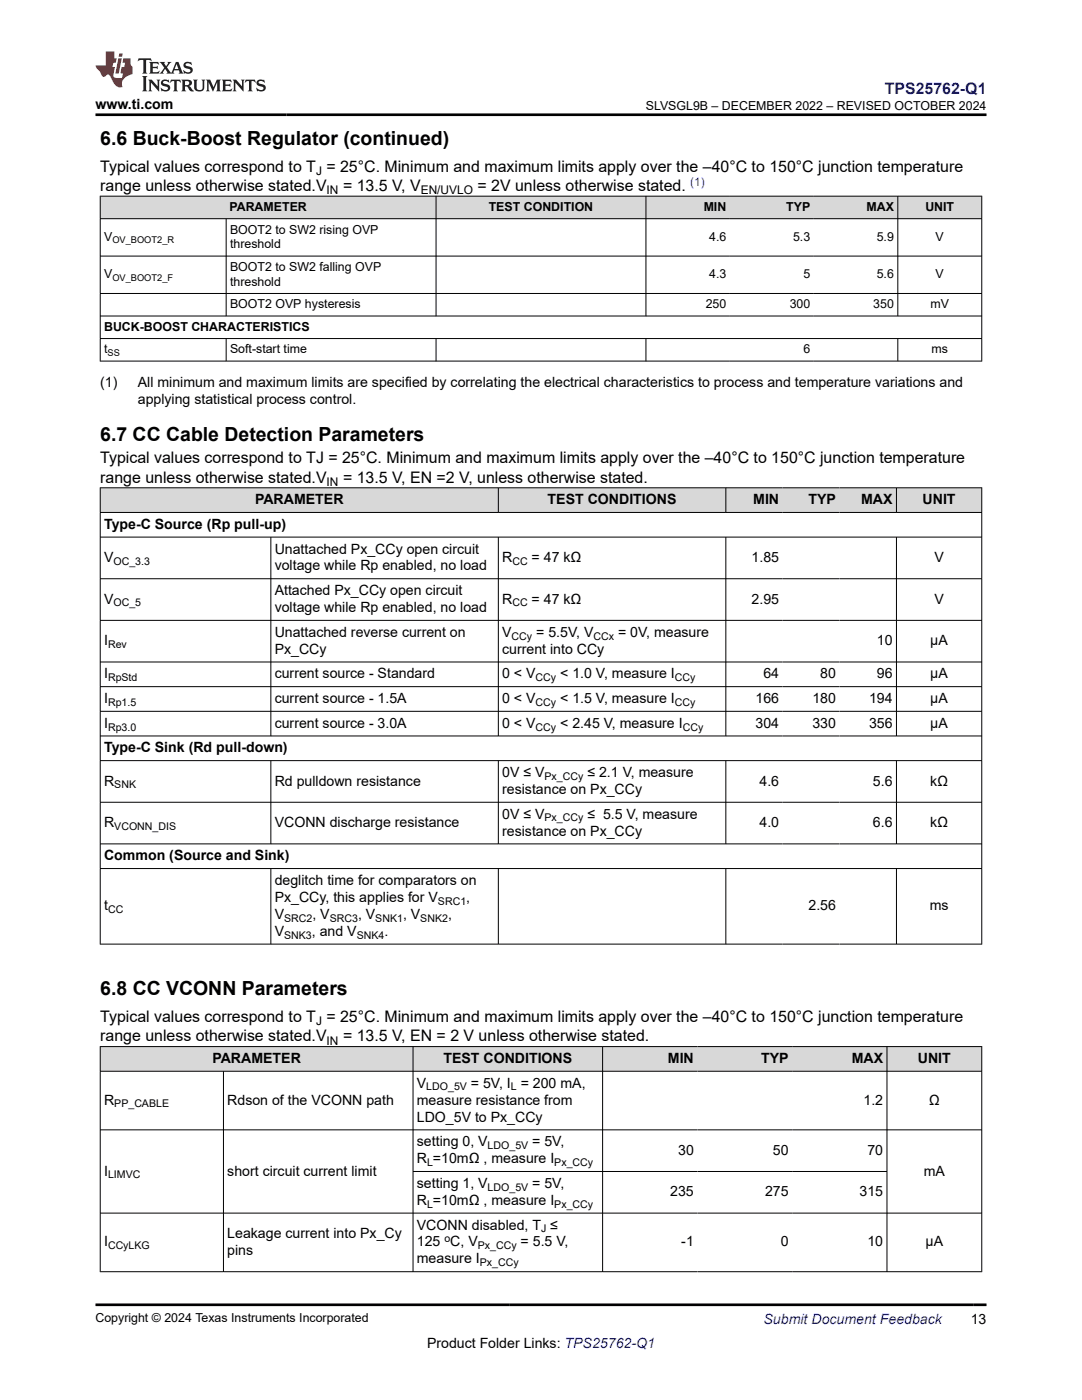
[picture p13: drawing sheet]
<svg xmlns="http://www.w3.org/2000/svg" width="216mm" height="279mm" viewBox="0 0 216 279" stroke-linecap="round" stroke-linejoin="round" font-family="sans-serif">
<defs><g id="words">
<g font-size="3.9">
<text x="20" y="28.8">6.6 Buck-Boost Regulator (continued)</text>
<text x="20" y="88.1">6.7 CC Cable Detection Parameters</text>
<text x="20" y="198.6">6.8 CC VCONN Parameters</text>
</g>
<text font-size="3.2" fill="#00f" x="176.6" y="18.7">TPS25762-Q1</text>
<g font-size="3.2">
<text x="20" y="34.3">Typical values correspond to T = 25°C. Minimum and maximum limits apply over the –40°C to 150°C junction temperature</text>
<text x="20" y="38.1">range unless otherwise stated.V</text>
<text x="68.4" y="38.1">= 13.5 V, V</text>
<text x="95.3" y="38.1">= 2V unless otherwise stated.</text>
<text x="20" y="92.5">Typical values correspond to TJ = 25°C. Minimum and maximum limits apply over the –40°C to 150°C junction temperature</text>
<text x="20" y="96.3">range unless otherwise stated.V</text>
<text x="68.4" y="96.3">= 13.5 V, EN =2 V, unless otherwise stated.</text>
<text x="20" y="207.8">range unless otherwise stated.V</text>
<text x="20" y="204">Typical values correspond to T = 25°C. Minimum and maximum limits apply over the –40°C to 150°C junction temperature</text>
<text x="68.4" y="207.8">= 13.5 V, EN = 2 V unless otherwise stated.</text>
</g>
<g font-size="2.8">
<text x="19.1" y="21.8">www.ti.com</text>
<text x="20" y="77.2">(1)</text>
<text x="27.5" y="77.2">All minimum and maximum limits are specified by correlating the electrical characteristics to process and temperature variations and</text>
<text x="27.5" y="80.6">applying statistical process control.</text>
<text x="50.9" y="100.6">PARAMETER</text>
<text x="109.3" y="100.6">TEST CONDITIONS</text>
<text x="150.3" y="100.6">MIN</text>
<text x="161.3" y="100.6">TYP</text>
<text x="171.8" y="100.6">MAX</text>
<text x="184.1" y="100.6">UNIT</text>
<text x="20.8" y="105.5">Type-C Source (Rp pull-up)</text>
<text x="20.8" y="112.2">V</text>
<text x="54.8" y="110.5">Unattached Px_CCy open circuit</text>
<text x="54.8" y="113.9">voltage while Rp enabled, no load</text>
<text x="100.2" y="112.2">R</text>
<text x="106.1" y="112.2">= 47 kΩ</text>
<text x="150" y="112.2">1.85</text>
<text x="186.4" y="112.2">V</text>
<text x="54.8" y="118.8">Attached Px_CCy open circuit</text>
<text x="20.8" y="120.5">V</text>
<text x="54.8" y="122.2">voltage while Rp enabled, no load</text>
<text x="100.2" y="120.5">R</text>
<text x="106.1" y="120.5">= 47 kΩ</text>
<text x="150" y="120.5">2.95</text>
<text x="186.4" y="120.5">V</text>
<text x="20.8" y="128.8">I</text>
<text x="54.8" y="127.1">Unattached reverse current on</text>
<text x="54.8" y="130.5">Px_CCy</text>
<text x="100.2" y="127.1">V</text>
<text x="100.2" y="130.5">current into CCy</text>
<text x="107" y="127.1">= 5.5V, V</text>
<text x="123.3" y="127.1">= 0V, measure</text>
<text x="175" y="128.8">10</text>
<text x="185.6" y="128.8">µA</text>
<text x="20.8" y="135.4">I</text>
<text x="54.8" y="135.4">current source - Standard</text>
<text x="100.2" y="135.4">0 &lt; V</text>
<text x="111.8" y="135.4">&lt; 1.0 V, measure I</text>
<text x="152.3" y="135.4">64</text>
<text x="163.7" y="135.4">80</text>
<text x="175" y="135.4">96</text>
<text x="185.6" y="135.4">µA</text>
<text x="20.8" y="140.3">I</text>
<text x="54.8" y="140.3">current source - 1.5A</text>
<text x="100.2" y="140.3">0 &lt; V</text>
<text x="111.8" y="140.3">&lt; 1.5 V, measure I</text>
<text x="150.8" y="140.3">166</text>
<text x="162.1" y="140.3">180</text>
<text x="173.4" y="140.3">194</text>
<text x="185.6" y="140.3">µA</text>
<text x="20.8" y="145.2">I</text>
<text x="54.8" y="145.2">current source - 3.0A</text>
<text x="100.2" y="145.2">0 &lt; V</text>
<text x="111.8" y="145.2">&lt; 2.45 V, measure I</text>
<text x="150.8" y="145.2">304</text>
<text x="162.1" y="145.2">330</text>
<text x="173.4" y="145.2">356</text>
<text x="185.6" y="145.2">µA</text>
<text x="20.8" y="150.2">Type-C Sink (Rd pull-down)</text>
<text x="100.2" y="155.1">0V ≤ V</text>
<text x="117.2" y="155.1">≤ 2.1 V, measure</text>
<text x="20.8" y="156.8">R</text>
<text x="54.8" y="156.8">Rd pulldown resistance</text>
<text x="100.2" y="158.5">resistance on Px_CCy</text>
<text x="151.6" y="156.8">4.6</text>
<text x="174.2" y="156.8">5.6</text>
<text x="185.6" y="156.8">kΩ</text>
<text x="20.8" y="165.1">R</text>
<text x="54.8" y="165.1">VCONN discharge resistance</text>
<text x="100.2" y="163.4">0V ≤ V</text>
<text x="100.2" y="166.8">resistance on Px_CCy</text>
<text x="117.2" y="163.4">≤ 5.5 V, measure</text>
<text x="151.6" y="165.1">4.0</text>
<text x="174.2" y="165.1">6.6</text>
<text x="185.6" y="165.1">kΩ</text>
<text x="20.8" y="171.7">Common (Source and Sink)</text>
<text x="54.8" y="176.6">deglitch time for comparators on</text>
<text x="54.8" y="180">Px_CCy, this applies for V</text>
<text x="93" y="180">,</text>
<text x="20.8" y="181.7">t</text>
<text x="54.8" y="183.4">V</text>
<text x="62.3" y="183.4">, V</text>
<text x="71.4" y="183.4">, V</text>
<text x="80.4" y="183.4">, V</text>
<text x="89.4" y="183.4">,</text>
<text x="161.3" y="181.7">2.56</text>
<text x="185.5" y="181.7">ms</text>
<text x="54.8" y="186.8">V</text>
<text x="62.2" y="186.8">, and V</text>
<text x="76.7" y="186.8">.</text>
<text x="42.4" y="212.1">PARAMETER</text>
<text x="88.5" y="212.1">TEST CONDITIONS</text>
<text x="133.3" y="212.1">MIN</text>
<text x="151.9" y="212.1">TYP</text>
<text x="169.9" y="212.1">MAX</text>
<text x="183.2" y="212.1">UNIT</text>
<text x="20.8" y="220.5">R</text>
<text x="45.4" y="220.5">Rdson of the VCONN path</text>
<text x="83.2" y="220.5">measure resistance from</text>
<text x="83.2" y="217.1">V</text>
<text x="94" y="217.1">= 5V, I = 200 mA,</text>
<text x="172.3" y="220.5">1.2</text>
<text x="185.4" y="220.5">Ω</text>
<text x="83.2" y="223.8">LDO_5V to Px_CCy</text>
<text x="83.2" y="228.8">setting 0, V</text>
<text x="83.2" y="232.1">R =10mΩ , measure I</text>
<text x="106.2" y="228.8">= 5V,</text>
<text x="135.3" y="230.5">30</text>
<text x="154.2" y="230.5">50</text>
<text x="173.1" y="230.5">70</text>
<text x="20.8" y="234.6">I</text>
<text x="45.4" y="234.6">short circuit current limit</text>
<text x="83.2" y="237.1">setting 1, V</text>
<text x="106.2" y="237.1">= 5V,</text>
<text x="133.7" y="238.8">235</text>
<text x="152.7" y="238.8">275</text>
<text x="171.5" y="238.8">315</text>
<text x="184.3" y="234.6">mA</text>
<text x="83.2" y="245.4">VCONN disabled, T ≤</text>
<text x="83.2" y="240.5">R =10mΩ , measure I</text>
<text x="20.8" y="248.8">I</text>
<text x="45.4" y="247.1">Leakage current into Px_Cy</text>
<text x="45.4" y="250.5">pins</text>
<text x="83.2" y="248.8">125 C, V</text>
<text x="103.9" y="248.8">= 5.5 V,</text>
<text x="135.9" y="248.8">-1</text>
<text x="155.8" y="248.8">0</text>
<text x="173.1" y="248.8">10</text>
<text x="184.7" y="248.8">µA</text>
<text x="83.2" y="252.1">measure I</text>
<text x="85.2" y="269">Product Folder Links: TPS25762-Q1</text>
<text x="193.7" y="264.2">13</text>
</g>
<text font-size="2.8" fill="#00f" x="152.4" y="264.2">Submit Document Feedback</text>
<g font-size="2.5">
<text x="128.9" y="21.9">SLVSGL9B – DECEMBER 2022 – REVISED OCTOBER 2024</text>
<text x="45.8" y="42.1">PARAMETER</text>
<text x="45.9" y="46.6">BOOT2 to SW2 rising OVP</text>
<text x="97.5" y="42.1">TEST CONDITION</text>
<text x="140.4" y="42.1">MIN</text>
<text x="156.9" y="42.1">TYP</text>
<text x="172.9" y="42.1">MAX</text>
<text x="184.6" y="42.1">UNIT</text>
<text x="20.8" y="48.1">V</text>
<text x="45.9" y="49.6">threshold</text>
<text x="141.5" y="48.1">4.6</text>
<text x="158.3" y="48.1">5.3</text>
<text x="174.9" y="48.1">5.9</text>
<text x="186.7" y="48.1">V</text>
<text x="20.8" y="55.6">V</text>
<text x="45.9" y="54.1">BOOT2 to SW2 falling OVP</text>
<text x="45.9" y="57">threshold</text>
<text x="141.5" y="55.6">4.3</text>
<text x="160.3" y="55.6">5</text>
<text x="174.9" y="55.6">5.6</text>
<text x="186.7" y="55.6">V</text>
<text x="45.9" y="61.5">BOOT2 OVP hysteresis</text>
<text x="140.8" y="61.5">250</text>
<text x="157.6" y="61.5">300</text>
<text x="174.3" y="61.5">350</text>
<text x="185.7" y="61.5">mV</text>
<text x="20.8" y="66">BUCK-BOOST CHARACTERISTICS</text>
<text x="20.8" y="70.5">t</text>
<text x="45.9" y="70.5">Soft-start time</text>
<text x="160.3" y="70.5">6</text>
<text x="185.9" y="70.5">ms</text>
<text x="19.1" y="263.9">Copyright © 2024 Texas Instruments Incorporated</text>
</g>
<g font-size="2.4">
<text x="63.1" y="34.9">J</text>
<text x="65.2" y="38.7">IN</text>
<text x="84" y="38.7">EN/UVLO</text>
<text x="65.2" y="96.9">IN</text>
<text x="63.1" y="204.6">J</text>
<text x="65.2" y="208.5">IN</text>
</g>
<text font-size="2.4" fill="#00f" x="137.7" y="37">(1)</text>
<g font-size="2.1">
<text x="22.6" y="112.7">OC_3.3</text>
<text x="102.2" y="112.7">CC</text>
<text x="22.6" y="121">OC_5</text>
<text x="102.2" y="121">CC</text>
<text x="21.6" y="129.3">Rev</text>
<text x="102.1" y="127.6">CCy</text>
<text x="118.4" y="127.6">CCx</text>
<text x="21.6" y="136">RpStd</text>
<text x="106.9" y="136">CCy</text>
<text x="134.7" y="136">CCy</text>
<text x="21.6" y="140.9">Rp1.5</text>
<text x="106.9" y="140.9">CCy</text>
<text x="134.7" y="140.9">CCy</text>
<text x="21.6" y="145.8">Rp3.0</text>
<text x="106.9" y="145.8">CCy</text>
<text x="136.2" y="145.8">CCy</text>
<text x="108.7" y="155.6">Px_CCy</text>
<text x="22.8" y="157.3">SNK</text>
<text x="22.8" y="165.6">VCONN_DIS</text>
<text x="108.7" y="163.9">Px_CCy</text>
<text x="21.6" y="182.3">CC</text>
<text x="56.7" y="183.9">SRC2</text>
<text x="65.8" y="183.9">SRC3</text>
<text x="74.9" y="183.9">SNK1</text>
<text x="83.9" y="183.9">SNK2</text>
<text x="87.4" y="180.6">SRC1</text>
<text x="56.7" y="187.3">SNK3</text>
<text x="71.2" y="187.3">SNK4</text>
<text x="22.8" y="221">PP_CABLE</text>
<text x="85.1" y="217.6">LDO_5V</text>
<text x="101.9" y="217.6">L</text>
<text x="85.2" y="232.7">L</text>
<text x="97.3" y="229.3">LDO_5V</text>
<text x="110.6" y="232.7">Px_CCy</text>
<text x="21.6" y="235.2">LIMVC</text>
<text x="97.3" y="237.6">LDO_5V</text>
<text x="85.2" y="241">L</text>
<text x="108" y="245.9">J</text>
<text x="110.6" y="241">Px_CCy</text>
<text x="21.6" y="249.3">CCyLKG</text>
<text x="88.7" y="247.8">o</text>
<text x="95.3" y="249.3">Px_CCy</text>
<text x="95.7" y="252.7">Px_CCy</text>
</g>
<g font-size="1.9">
<text x="22.4" y="48.6">OV_BOOT2_R</text>
<text x="22.4" y="56">OV_BOOT2_F</text>
<text x="21.5" y="71">SS</text>
</g>
</g></defs>
<g fill="#d8d8d8">
<path d="M20 39.1h175.9v4.5h-175.9z" fill-rule="evenodd"/>
<path d="M20.1 39.2h66.8v4.4h-66.8z" fill-rule="evenodd"/>
<path d="M87.1 39.2h41.7v4.4h-41.7z" fill-rule="evenodd"/>
<path d="M129 39.2h16.6v4.4h-16.6z" fill-rule="evenodd"/>
<path d="M145.6 39.2h16.8v4.4h-16.8z" fill-rule="evenodd"/>
<path d="M162.4 39.2h16.7v4.4h-16.7z" fill-rule="evenodd"/>
<path d="M179.2 39.2h16.6v4.4h-16.6z" fill-rule="evenodd"/>
</g>
<g fill="none" stroke="#000" stroke-width=".2">
<path d="M19.9 39.1h176.1M20 39.1v33M87 39.1v24M128.9 39.1v24M179.1 39.1v24M195.9 39.1v33M19.9 43.6h176.1M19.9 51.1h176.1M19.9 58.6h176.1M45.1 43.6v19.5M19.9 63.1h176.1M19.9 67.6h176.1"/>
<path d="M19.9 72.1h176.1M45.1 67.6v4.5M87 67.6v4.5M128.9 67.6v4.5M179.1 67.6v4.5"/>
</g>
<g fill="#d8d8d8">
<path d="M20 97.3h175.9v5h-175.9z" fill-rule="evenodd"/>
<path d="M20.1 97.4h79.3v4.8h-79.3z" fill-rule="evenodd"/>
<path d="M99.5 97.4h45.3v4.8h-45.3z" fill-rule="evenodd"/>
<path d="M144.9 97.4h11.3v4.8h-11.3z" fill-rule="evenodd"/>
<path d="M156.2 97.4h11.3v4.8h-11.3z" fill-rule="evenodd"/>
<path d="M167.5 97.4h11.3v4.8h-11.3z" fill-rule="evenodd"/>
<path d="M178.9 97.4h16.9v4.8h-16.9z" fill-rule="evenodd"/>
</g>
<g fill="none" stroke="#000" stroke-width=".2">
<path d="M19.9 97.3h176.1M20 97.3v91.2M99.4 97.3v5M144.8 97.3v5M178.9 97.3v5M195.9 97.3v91.2M19.9 102.3h176.1M19.9 107.2h176.1M19.9 115.5h176.1M54 107.2v39.7M99.4 107.2v39.7M144.8 107.2v39.7"/>
<path d="M178.9 107.2v39.7M19.9 123.8h176.1M19.9 132.1h176.1M19.9 137h176.1M19.9 142h176.1M19.9 146.9h176.1M19.9 151.8h176.1M54 151.8v16.7M99.4 151.8v16.7M144.8 151.8v16.7M178.9 151.8v16.7M19.9 160.1h176.1"/>
<path d="M19.9 168.4h176.1M19.9 173.3h176.1M54 173.3v15.2M99.4 173.3v15.2M144.8 173.3v15.2M178.9 173.3v15.2M19.9 188.4h176.1"/>
</g>
<g fill="#d8d8d8">
<path d="M20 208.9h175.9v4.9h-175.9z" fill-rule="evenodd"/>
<path d="M20.1 208.9h62.3v4.8h-62.3z" fill-rule="evenodd"/>
<path d="M82.5 208.9h37.7v4.8h-37.7z" fill-rule="evenodd"/>
<path d="M120.3 208.9h18.9v4.8h-18.9z" fill-rule="evenodd"/>
<path d="M139.2 208.9h18.9v4.8h-18.9z" fill-rule="evenodd"/>
<path d="M158.1 208.9h18.8v4.8h-18.8z" fill-rule="evenodd"/>
<path d="M177 208.9h18.8v4.8h-18.8z" fill-rule="evenodd"/>
</g>
<path d="M19.9 208.9h176.1M19.9 213.8h176.1M20 208.8v45.1M44.6 213.8v40.1M82.4 208.8v45.1M120.2 208.8v45.1M177 208.8v45.1M195.9 208.8v45.1M19.9 225.5h176.1M82.4 233.8h94.6M19.9 242.1h176.1M19.9 253.8h176.1" fill="none" stroke="#000" stroke-width=".2"/>
<path d="M27.7 11.6l-.2 .6 .5-.2h.6v.1v2.2l-.2 .4h1l-.2-.4v-2.2v-.1h.5l.5 .2-.1-.6zM29.8 12.4l.2 .3v1.6l-.2 .4h1.9l.1-.6a1.08 1.08 0 0 1-1.3 .2v-.7h.6l.4 .2v-.7l-.4 .2h-.6v-.5l.2-.2a1 1 0 0 1 1 .3l-.1-.5zM31.8 12.4l1 1.1-1 1.2h.9l-.2-.2 .4-.8 .5 .8-.2 .2h1.6l-.2-.2 .1-.5h1l.1 .5-.1 .2h.9l-.2-.4-.8-1.9h-.5l-1 2.1-.8-1.1 .9-1h-.8l.2 .2-.5 .6-.3-.6 .1-.2zM35.2 12.8l.4 1h-.8zM36.8 12.5a.65 .65 0 0 0-.2 .7 .65 .65 0 0 0 .6 .5l.7 .1 .1 .3a.79 .79 0 0 1-.7 .4 .79 .79 0 0 1-.7-.5l.1 .7 .2-.1a.93 .93 0 0 0 1.1 0 .93 .93 0 0 0 .4-.9 1.46 1.46 0 0 0-1.2-.6l-.1-.3a1.09 1.09 0 0 1 1.2 .2l-.2-.6-.1 .1-.6-.2zM28.4 15.2l.2 .4v2.2l-.2 .4h1l-.2-.4v-2.2l.2-.4zM29.6 15.9l.2 .4v1.5l-.2 .4h.8l-.3-.4v-1.3l1.7 1.8v-2l.2-.4h-.8l.2 .2 .1 1.1-1.2-1.3zM32.3 16a.65 .65 0 0 0-.2 .8 .65 .65 0 0 0 .7 .4l.6 .2 .1 .2a.79 .79 0 0 1-.7 .4 .79 .79 0 0 1-.7-.5l.1 .7 .2-.1a.93 .93 0 0 0 1.1 .1 .93 .93 0 0 0 .4-1 1.46 1.46 0 0 0-1.2-.5l-.1-.4a1.09 1.09 0 0 1 1.2 .2l-.2-.6-.1 .1-.6-.1zM34.1 15.9l-.1 .6a.63 .63 0 0 1 .7-.3l.1 1.6-.3 .4h1l-.2-.4v-1.6a.66 .66 0 0 1 .8 .3l-.1-.6zM36.2 15.9l.2 .4v1.5l-.2 .4h.9l-.2-.2v-.7h.5l.1 .2a.79 .79 0 0 0 1.2 .6l-1-.9a.61 .61 0 0 0 .6-.6 .61 .61 0 0 0-.5-.7zM36.9 16.2h.2a.47 .47 0 0 1 .5 .1 .47 .47 0 0 1 .1 .5l-.2 .1-.6 .1zM38.5 15.9l.2 .2a2.27 2.27 0 0 0 .4 2 1.04 1.04 0 0 0 1.7-.7v-1.3l.2-.2h-.8l.2 .4v1.1a.6 .6 0 0 1-.6 .6 .6 .6 0 0 1-.6-.6v-1.1l.3-.4zM41.1 15.9l.2 .4v1.5l-.2 .4h.7l-.2-.4v-1.4l.9 1.9 .8-1.9v1.4l-.2 .4h1l-.3-.4v-1.5l.3-.4h-.8l-.7 1.5-.7-1.5zM44.3 15.9l.2 .4v1.5l-.2 .4h1.9l.1-.6a1.09 1.09 0 0 1-1.3 .2v-.7h.6l.4 .2v-.6l-.4 .2h-.6v-.6l.2-.1a1.01 1.01 0 0 1 1 .3l-.1-.6zM46.4 15.9l.3 .4v1.5l-.3 .4h.8l-.2-.4v-1.3l1.6 1.8v-2l.2-.4h-.7l.2 .2v1.1l-1.2-1.3zM49 15.9l-.1 .6a.63 .63 0 0 1 .8-.3v1.6l-.3 .4h1l-.2-.4v-1.6a.66 .66 0 0 1 .8 .3l-.1-.6zM51.4 16a.65 .65 0 0 0-.2 .8 .65 .65 0 0 0 .6 .4l.6 .2 .2 .2a.79 .79 0 0 1-.8 .4 .79 .79 0 0 1-.6-.5l.1 .7 .2-.1a.93 .93 0 0 0 1 .1 .93 .93 0 0 0 .5-1 1.46 1.46 0 0 0-1.3-.5l-.1-.4a1.09 1.09 0 0 1 1.3 .2l-.2-.6-.2 .1-.5-.1z" fill="#231f20"/>
<path d="M21.1 10.3v2.7h-2v.4l.9 1a.95 .95 0 0 0 .9 .9 .59 .59 0 0 1 .6-.4 .59 .59 0 0 1 .5 .3l.4 .8a1.59 1.59 0 0 0 2.1 1.4 1.61 1.61 0 0 1 1-2.3l1-.3-.1-1.5a1.59 1.59 0 0 1-.4-1.7h-1.4l-.2 .9h.5l-.1 .9h-.5l-.2 .9v.3l.4 .1-.2 .9h-.6a.73 .73 0 0 1-1.1-.7l.3-1.5h-.5l.2-.9h.5l.2-.9h-.5v-1.3zM23.6 11.6l-.6 3.1h.7l.6-3.1zM23.8 10.7l-.1 .6h.7l.1-.6z" fill="#ed1c24"/>
<path d="M19.1 22.9h177.8M19.1 260.4h177.8" fill="none" stroke="#000" stroke-width=".53"/>
<use href="#words"/>
</svg>
